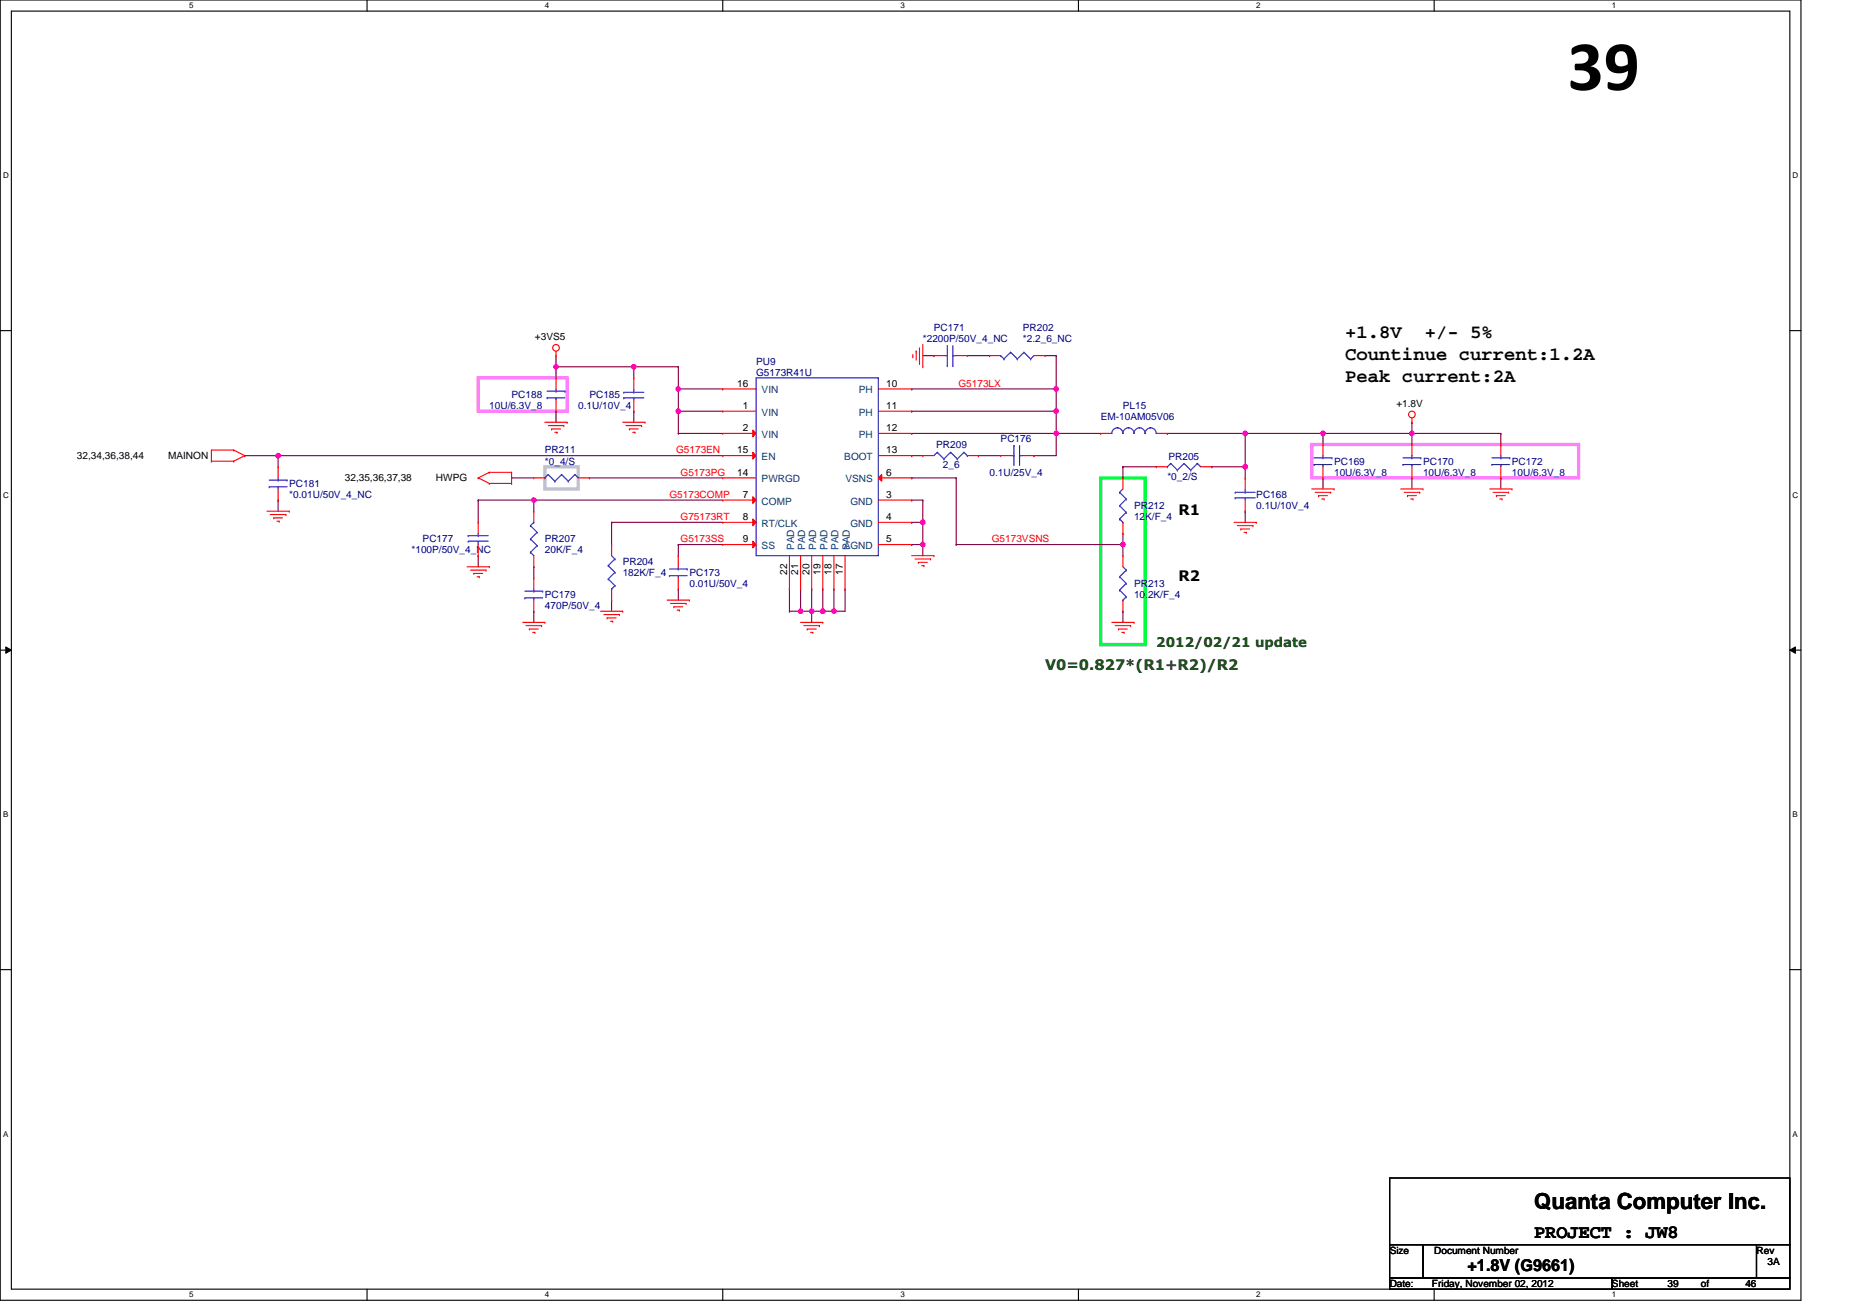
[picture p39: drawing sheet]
<svg xmlns="http://www.w3.org/2000/svg" width="297mm" height="210mm" viewBox="0 0 297 210" stroke-linecap="round" stroke-linejoin="round" font-family="sans-serif">
<defs><g id="words">
<text font-size="11.4" x="250.7" y="14.4">39</text>
<text font-size="3.6" x="245.4" y="193.5">Quanta Computer Inc.</text>
<g font-size="3">
<text x="215.2" y="57.6">Countinue current:1.2A</text>
<text x="215.2" y="54.1">+1.8V</text>
<text x="227.9" y="54.1">+/- 5%</text>
<text x="215.2" y="61.2">Peak current:2A</text>
<text x="245.4" y="198.1">PROJECT : JW8</text>
</g>
<text font-size="2.7" x="234.7" y="203.3">+1.8V (G9661)</text>
<g font-size="2.3">
<text x="188.5" y="82.3">R1</text>
<text x="188.5" y="93">R2</text>
</g>
<text font-size="2.3" fill="#004000" x="167.2" y="107.2">V0=0.827*(R1+R2)/R2</text>
<text font-size="2.1" fill="#004000" x="185" y="103.5">2012/02/21 update</text>
<g font-size="1.6" fill="#000080">
<text x="149.4" y="53">PC171</text>
<text x="163.6" y="53">PR202</text>
<text x="120.9" y="58.3">PU9</text>
<text x="147.6" y="54.8">*2200P/50V_4_NC</text>
<text x="163.6" y="54.8">*2.2_6_NC</text>
<text x="78.3" y="65.4">10U/6.3V_8</text>
<text x="81.8" y="63.7">PC188</text>
<text x="92.5" y="65.4">0.1U/10V_4</text>
<text x="94.3" y="63.7">PC185</text>
<text x="120.9" y="60.1">G5173R41U</text>
<text x="179.6" y="65.4">PL15</text>
<text x="149.7" y="71.7">PR209</text>
<text x="160.1" y="70.8">PC176</text>
<text x="176.1" y="67.2">EM-10AM05V06</text>
<text x="46.3" y="77.9">PC181</text>
<text x="87.2" y="72.5">PR211</text>
<text x="87.2" y="74.3">*0_4/S</text>
<text x="150.8" y="74.9">2_6</text>
<text x="158.3" y="76.1">0.1U/25V_4</text>
<text x="186.7" y="76.8">*0_2/S</text>
<text x="186.9" y="73.6">PR205</text>
<text x="213.4" y="74.3">PC169</text>
<text x="213.4" y="76.1">10U/6.3V_8</text>
<text x="227.6" y="74.3">PC170</text>
<text x="227.6" y="76.1">10U/6.3V_8</text>
<text x="241.8" y="74.3">PC172</text>
<text x="241.8" y="76.1">10U/6.3V_8</text>
<text x="46.3" y="79.7">*0.01U/50V_4_NC</text>
<text x="181.4" y="81.4">PR212</text>
<text x="181.4" y="83.2">12K/F_4</text>
<text x="201" y="79.7">PC168</text>
<text x="201" y="81.4">0.1U/10V_4</text>
<text x="65.8" y="88.6">*100P/50V_4_NC</text>
<text x="67.6" y="86.8">PC177</text>
<text x="87.2" y="86.8">PR207</text>
<text x="87.2" y="88.6">20K/F_4</text>
<text x="87.2" y="95.7">PC179</text>
<text x="99.6" y="90.3">PR204</text>
<text x="99.6" y="92.1">182K/F_4</text>
<text x="110.3" y="92.1">PC173</text>
<text x="110.3" y="93.9">0.01U/50V_4</text>
<text x="181.4" y="93.9">PR213</text>
<text x="181.4" y="95.7">10.2K/F_4</text>
<text x="87.2" y="97.4">470P/50V_4</text>
</g>
<g font-size="1.6">
<text x="85.6" y="54.4">+3VS5</text>
<text x="117.9" y="61.9">16</text>
<text x="118.8" y="65.4">1</text>
<text x="141.7" y="65.4">11</text>
<text x="141.7" y="61.9">10</text>
<text x="223.4" y="65.1">+1.8V</text>
<text x="118.8" y="69">2</text>
<text x="141.7" y="69">12</text>
<text x="12.3" y="73.4">32,34,36,38,44</text>
<text x="26.9" y="73.4">MAINON</text>
<text x="55.2" y="77">32,35,36,37,38</text>
<text x="69.7" y="77">HWPG</text>
<text x="117.9" y="76.1">14</text>
<text x="117.9" y="72.5">15</text>
<text x="141.7" y="76.1">6</text>
<text x="141.7" y="72.5">13</text>
<text x="118.8" y="79.6">7</text>
<text x="118.8" y="83.2">8</text>
<text x="141.7" y="79.6">3</text>
<text x="141.7" y="83.2">4</text>
<text x="118.8" y="86.8">9</text>
<text x="141.7" y="86.8">5</text>
<text x="125.9" y="91.9" transform="rotate(-90 125.9 91.9)">22</text>
<text x="127.7" y="91.9" transform="rotate(-90 127.7 91.9)">21</text>
<text x="129.5" y="91.9" transform="rotate(-90 129.5 91.9)">20</text>
<text x="131.2" y="91.9" transform="rotate(-90 131.2 91.9)">19</text>
<text x="133" y="91.9" transform="rotate(-90 133 91.9)">18</text>
<text x="134.8" y="91.9" transform="rotate(-90 134.8 91.9)">17</text>
<text x="222.3" y="200.6">Size</text>
<text x="229.4" y="200.6">Document Number</text>
<text x="281" y="200.6">Rev</text>
<text x="282.7" y="202.3">3A</text>
<text x="222.3" y="205.9">Date:</text>
<text x="229" y="205.9">Friday, November 02, 2012</text>
<text x="257.8" y="205.9">Sheet</text>
<text x="266.7" y="205.9">39</text>
<text x="272.1" y="205.9">of</text>
<text x="279.2" y="205.9">46</text>
</g>
<g font-size="1.6" fill="#004080">
<text x="121.8" y="62.9">VIN</text>
<text x="137.4" y="62.9">PH</text>
<text x="121.8" y="70.1">VIN</text>
<text x="121.8" y="66.5">VIN</text>
<text x="137.4" y="66.5">PH</text>
<text x="137.4" y="70.1">PH</text>
<text x="121.8" y="77.2">PWRGD</text>
<text x="121.8" y="73.6">EN</text>
<text x="135.1" y="73.6">BOOT</text>
<text x="135.2" y="77.2">VSNS</text>
<text x="121.8" y="80.7">COMP</text>
<text x="136" y="80.7">GND</text>
<text x="121.8" y="84.3">RT/CLK</text>
<text x="121.8" y="87.8">SS</text>
<text x="127" y="88" transform="rotate(-90 127 88)">PAD</text>
<text x="128.8" y="88" transform="rotate(-90 128.8 88)">PAD</text>
<text x="130.6" y="88" transform="rotate(-90 130.6 88)">PAD</text>
<text x="132.4" y="88" transform="rotate(-90 132.4 88)">PAD</text>
<text x="134.1" y="88" transform="rotate(-90 134.1 88)">PAD</text>
<text x="135" y="87.8">AGND</text>
<text x="135.9" y="88" transform="rotate(-90 135.9 88)">PAD</text>
<text x="136" y="84.3">GND</text>
</g>
<g font-size="1.6" fill="#f00">
<text x="153.3" y="61.9">G5173LX</text>
<text x="108.1" y="72.5">G5173EN</text>
<text x="108.9" y="76.1">G5173PG</text>
<text x="107.1" y="79.7">G5173COMP</text>
<text x="108.9" y="83.2">G75173RT</text>
<text x="108.9" y="86.8">G5173SS</text>
<text x="158.6" y="86.8">G5173VSNS</text>
</g>
<g font-size="1.3">
<text x="30.3" y="1.3">5</text>
<text x="87.2" y="1.3">4</text>
<text x="144.1" y="1.3">3</text>
<text x="201" y="1.3">2</text>
<text x="257.8" y="1.3">1</text>
<text x=".5" y="28.5">D</text>
<text x="286.7" y="28.5">D</text>
<text x=".5" y="79.6">C</text>
<text x="286.7" y="79.6">C</text>
<text x=".5" y="130.7">B</text>
<text x="286.7" y="130.7">B</text>
<text x=".5" y="181.8">A</text>
<text x="286.7" y="181.8">A</text>
<text x="30.3" y="207.6">5</text>
<text x="87.2" y="207.6">4</text>
<text x="144.1" y="207.6">3</text>
<text x="201" y="207.6">2</text>
<text x="257.8" y="207.6">1</text>
</g>
</g></defs>
<path d="M0 0h288.1v208h-288.1zM1.8 1.8h284.5v204.4h-284.5z" fill="none" stroke="#000" stroke-width=".18"/>
<g fill="#fff">
<path d="M30.3 .2h.7v1.4h-.7z"/>
<path d="M30.3 206.4h.7v1.4h-.7z"/>
</g>
<path d="M58.7 0v1.8M58.7 206.2v1.8" fill="none" stroke="#000" stroke-width=".18"/>
<g fill="#fff">
<path d="M87.2 .2h.7v1.4h-.7z"/>
<path d="M87.2 206.4h.7v1.4h-.7z"/>
</g>
<path d="M115.6 0v1.8M115.6 206.2v1.8" fill="none" stroke="#000" stroke-width=".18"/>
<g fill="#fff">
<path d="M144.1 .2h.7v1.4h-.7z"/>
<path d="M144.1 206.4h.7v1.4h-.7z"/>
</g>
<path d="M172.5 0v1.8M172.5 206.2v1.8" fill="none" stroke="#000" stroke-width=".18"/>
<g fill="#fff">
<path d="M201 .2h.7v1.4h-.7z"/>
<path d="M201 206.4h.7v1.4h-.7z"/>
</g>
<path d="M229.4 0v1.8M229.4 206.2v1.8" fill="none" stroke="#000" stroke-width=".18"/>
<g fill="#fff">
<path d="M257.8 .2h.8v1.4h-.8z"/>
<path d="M257.8 206.4h.8v1.4h-.8z"/>
<path d="M.5 27.3h.9v1.5h-.9z"/>
<path d="M286.7 27.3h1v1.5h-1z"/>
<path d="M.5 78.5h.9v1.4h-.9z"/>
<path d="M286.7 78.5h1v1.4h-1z"/>
</g>
<path d="M0 52.9h1.8M286.3 52.9h1.8" fill="none" stroke="#000" stroke-width=".18"/>
<g fill="#fff">
<path d="M.5 129.6h.8v1.4h-.8z"/>
<path d="M286.7 129.6h.9v1.4h-.9z"/>
</g>
<path d="M0 104h1.8M286.3 104h1.8" fill="none" stroke="#000" stroke-width=".18"/>
<path d="M.9 103.5l.9 .5-.9 .5zM286.3 104l.9-.5v1z" fill="#000"/>
<path d="M.9 103.5l.9 .5-.9 .5zM286.3 104l.9-.5v1z" fill="none" stroke="#000" stroke-width=".16"/>
<g fill="#fff">
<path d="M.5 180.7h.8v1.4h-.8z"/>
<path d="M286.7 180.7h.9v1.4h-.9z"/>
</g>
<path d="M0 155.1h1.8M286.3 155.1h1.8" fill="none" stroke="#000" stroke-width=".18"/>
<path d="M176.1 76.5h7.1v26.6h-7.1z" fill="none" stroke="#00ff40" stroke-width=".53"/>
<path d="M87.2 74.7h5.3v3.5h-5.3z" fill="none" stroke="#c0c0c0" stroke-width=".53"/>
<path d="M76.5 60.5h14.2v5.3h-14.2zM209.8 71.1h42.7v5.4h-42.7z" fill="none" stroke="#ff80ff" stroke-width=".53"/>
<path d="M225.8 76.5h.1M225.8 69.3h.1M225.8 76.5v1.7M225.8 69.3h14.3M240.1 76.5h.1M240.1 69.3h.1M240.1 69.3v1.8M240.1 76.5v1.7" fill="none" stroke="#800040" stroke-width=".18"/>
<circle cx="225.8" cy="69.3" r=".35" fill="#f0f"/>
<circle cx="225.8" cy="69.3" r=".35" fill="none" stroke="#f0f" stroke-width=".18"/>
<g fill="none" stroke="#800040" stroke-width=".18">
<path d="M145.8 72.9h.1M145.8 72.9h1.8M168.9 65.8h.1M168.9 65.8v3.5M179.6 74.7h.1M179.6 74.7h5.4M179.6 74.7v1.8M193.8 74.7h.1M193.8 74.7h5.4M199.2 74.7h.1M199.2 74.7v1.8M128.1 97.8h.1"/>
<path d="M128.1 97.8h1.7M131.6 94.2h.1M131.6 94.2v3.6M135.2 94.2h.1M135.2 94.2v3.6M199.2 81.8h.1M199.2 81.8v1.8"/>
</g>
<circle cx="168.9" cy="65.8" r=".35" fill="#f0f"/>
<circle cx="168.9" cy="65.8" r=".35" fill="none" stroke="#f0f" stroke-width=".18"/>
<path d="M168.9 69.3h.1M168.9 69.3h7.2M211.6 69.3h.1M225.8 67.6h.1M225.8 67.6v1.7h-14.2M152.9 87.1h.1M179.6 85.3h.1M179.6 85.3v1.8h-26.7" fill="none" stroke="#800040" stroke-width=".18"/>
<circle cx="168.9" cy="69.3" r=".35" fill="#f0f"/>
<circle cx="168.9" cy="69.3" r=".35" fill="none" stroke="#f0f" stroke-width=".18"/>
<g fill="none" stroke="#800040" stroke-width=".18">
<path d="M156.5 72.9h.1M156.5 72.9h3.6M165.4 72.9h.1M168.9 69.3h.1M168.9 69.3v3.6h-3.5M76.5 80h.1M76.5 88.9h.1M76.5 80h8.9M76.5 80v3.6M76.5 88.9v1.8M85.4 97.8h.1M85.4 97.8v1.8"/>
<path d="M147.6 87.1h.1M147.6 87.1v1.8"/>
</g>
<circle cx="147.6" cy="87.1" r=".35" fill="#f0f"/>
<circle cx="147.6" cy="87.1" r=".35" fill="none" stroke="#f0f" stroke-width=".18"/>
<path d="M145.8 83.6h.1M145.8 83.6h1.8" fill="none" stroke="#800040" stroke-width=".18"/>
<circle cx="147.6" cy="83.6" r=".35" fill="#f0f"/>
<circle cx="147.6" cy="83.6" r=".35" fill="none" stroke="#f0f" stroke-width=".18"/>
<path d="M129.8 97.8h.1M129.8 97.8v1.8M145.8 87.1h.1M145.8 80h.1M145.8 80h1.8M147.6 80h.1M147.6 83.6h.1M147.6 80v7.1h-1.8" fill="none" stroke="#800040" stroke-width=".18"/>
<circle cx="129.8" cy="97.8" r=".35" fill="#f0f"/>
<circle cx="129.8" cy="97.8" r=".35" fill="none" stroke="#f0f" stroke-width=".18"/>
<g fill="none" stroke="#800040" stroke-width=".18">
<path d="M44.5 72.9h.1M44.5 72.9h71.1M145.8 62.2h.1M145.8 69.3h.1M145.8 62.2h23.1M145.8 69.3h23.1M85.4 90.7h.1M85.4 80h.1M85.4 80v1.8M85.4 90.7v1.8M97.8 83.6h.1M97.8 96h.1"/>
<path d="M97.8 83.6h17.8M97.8 83.6v3.5M97.8 96v1.8M108.5 94.2h.1M108.5 87.1h.1M108.5 87.1v1.8M108.5 94.2v1.8M108.5 87.1h7.1"/>
</g>
<circle cx="44.5" cy="72.9" r=".35" fill="#f0f"/>
<circle cx="44.5" cy="72.9" r=".35" fill="none" stroke="#f0f" stroke-width=".18"/>
<path d="M108.5 65.8h.1M108.5 69.3h.1M108.5 65.8h7.1M108.5 69.3h7.1M108.5 65.8v3.5M44.5 80h.1M44.5 80v1.8" fill="none" stroke="#800040" stroke-width=".18"/>
<circle cx="108.5" cy="65.8" r=".35" fill="#f0f"/>
<circle cx="108.5" cy="65.8" r=".35" fill="none" stroke="#f0f" stroke-width=".18"/>
<path d="M108.5 62.2h.1M108.5 62.2v3.6M108.5 62.2h7.1M179.6 87.1h.1M179.6 87.1v1.8" fill="none" stroke="#800040" stroke-width=".18"/>
<circle cx="179.6" cy="87.1" r=".35" fill="#f0f"/>
<circle cx="179.6" cy="87.1" r=".35" fill="none" stroke="#f0f" stroke-width=".18"/>
<path d="M44.5 72.9h.1M44.5 72.9v1.8M199.2 69.3h.1M199.2 69.3h12.4M211.6 69.3h.1M211.6 69.3v1.8M225.8 69.3h.1M225.8 69.3v1.8M179.6 97.8h.1M179.6 97.8v1.8" fill="none" stroke="#800040" stroke-width=".18"/>
<circle cx="211.6" cy="69.3" r=".35" fill="#f0f"/>
<circle cx="211.6" cy="69.3" r=".35" fill="none" stroke="#f0f" stroke-width=".18"/>
<circle cx="199.2" cy="69.3" r=".35" fill="#f0f"/>
<circle cx="199.2" cy="69.3" r=".35" fill="none" stroke="#f0f" stroke-width=".18"/>
<path d="M186.7 69.3h.1M186.7 69.3h12.5M133.4 94.2h.1M133.4 94.2v3.6" fill="none" stroke="#800040" stroke-width=".18"/>
<circle cx="133.4" cy="97.8" r=".35" fill="#f0f"/>
<circle cx="133.4" cy="97.8" r=".35" fill="none" stroke="#f0f" stroke-width=".18"/>
<path d="M128.1 94.2h.1M128.1 94.2v3.6M133.4 97.8h.1M133.4 97.8h1.8" fill="none" stroke="#800040" stroke-width=".18"/>
<circle cx="128.1" cy="97.8" r=".35" fill="#f0f"/>
<circle cx="128.1" cy="97.8" r=".35" fill="none" stroke="#f0f" stroke-width=".18"/>
<g fill="none" stroke="#800040" stroke-width=".18">
<path d="M145.8 76.5h.1M145.8 76.5h7.1M152.9 76.5h.1M152.9 76.5v10.6M211.6 76.5h.1M211.6 76.5v1.7M126.3 94.2h.1M126.3 94.2v3.6M129.8 94.2h.1M129.8 97.8h.1M129.8 94.2v3.6M129.8 97.8h3.6"/>
<path d="M131.6 97.8h.1"/>
</g>
<circle cx="131.6" cy="97.8" r=".35" fill="#f0f"/>
<circle cx="131.6" cy="97.8" r=".35" fill="none" stroke="#f0f" stroke-width=".18"/>
<path d="M85.4 80h.1M85.4 80h30.2M126.3 97.8h.1M126.3 97.8h1.8" fill="none" stroke="#800040" stroke-width=".18"/>
<circle cx="85.4" cy="80" r=".35" fill="#f0f"/>
<circle cx="85.4" cy="80" r=".35" fill="none" stroke="#f0f" stroke-width=".18"/>
<path d="M199.2 69.3h.1M199.2 69.3v5.4" fill="none" stroke="#800040" stroke-width=".18"/>
<circle cx="199.2" cy="74.7" r=".35" fill="#f0f"/>
<circle cx="199.2" cy="74.7" r=".35" fill="none" stroke="#f0f" stroke-width=".18"/>
<g fill="none" stroke="#800040" stroke-width=".18">
<path d="M88.9 58.7h.1M88.9 58.7h12.5M101.4 58.7h.1M101.4 58.7v1.8M39.2 72.9h.1M39.2 72.9h5.3M81.8 76.5h.1M81.8 76.5h3.6M94.3 76.5h.1M94.3 76.5h21.3M145.8 65.8h.1M168.9 62.2h.1"/>
<path d="M168.9 62.2v3.6h-23.1"/>
</g>
<circle cx="88.9" cy="58.7" r=".35" fill="#f0f"/>
<circle cx="88.9" cy="58.7" r=".35" fill="none" stroke="#f0f" stroke-width=".18"/>
<path d="M88.9 56.9h.1M88.9 56.9v1.8M101.4 58.7h.1M101.4 58.7h7.1M88.9 65.8h.1M88.9 65.8v1.8M101.4 65.8h.1M101.4 65.8v1.8" fill="none" stroke="#800040" stroke-width=".18"/>
<circle cx="101.4" cy="58.7" r=".35" fill="#f0f"/>
<circle cx="101.4" cy="58.7" r=".35" fill="none" stroke="#f0f" stroke-width=".18"/>
<path d="M108.5 58.7h.1M108.5 58.7v3.5" fill="none" stroke="#800040" stroke-width=".18"/>
<circle cx="108.5" cy="62.2" r=".35" fill="#f0f"/>
<circle cx="108.5" cy="62.2" r=".35" fill="none" stroke="#f0f" stroke-width=".18"/>
<path d="M88.9 58.7h.1M88.9 58.7v1.8M154.7 56.9h3.6M158.3 56.9h.1M167.2 56.9h1.7M168.9 56.9h.1M168.9 56.9v5.3M168.9 62.2h.1" fill="none" stroke="#800040" stroke-width=".18"/>
<circle cx="168.9" cy="62.2" r=".35" fill="#f0f"/>
<circle cx="168.9" cy="62.2" r=".35" fill="none" stroke="#f0f" stroke-width=".18"/>
<path d="M147.6 56.9h1.8M149.4 56.9h.1" fill="none" stroke="#800040" stroke-width=".18"/>
<g fill="none" stroke="#f00" stroke-width=".18">
<path d="M88.9 56.9h.1M88.9 56.2v.7M146 57.1h.1M146 56.7v.4M146.5 56.2h.1M146.5 56.2v1.4M147.1 58.1h.1M147.1 55.7v2.4M147.6 58.7h.1M147.6 55.1v3.6M33.8 73.8h.1M33.8 72h.1"/>
<path d="M33.8 72h3.6M33.8 73.8h3.6M33.8 72v1.8M37.4 72h.1M37.4 73.8h.1M37.4 72l1.8 .9M39.2 72.9h.1M39.2 72.9l-1.8 .9M76.5 76.5h.1M76.5 76.5l1.8 .8M78.3 75.6h.1M78.3 77.3h.1"/>
<path d="M78.3 75.6l-1.8 .9M78.3 75.6h3.5M78.3 77.3h3.5M81.8 75.6h.1M81.8 77.3h.1M81.8 75.6v1.7M87.2 67.6h3.5M87.7 68.1h2.5M88.2 68.6h.1M88.2 68.6h1.5M88.8 69.2h.3M89.1 69.2h.1"/>
<path d="M90.2 68.1h.1M90.7 67.6h.1M99.6 67.6h3.6M100.1 68.1h2.5M100.7 68.6h.1M100.7 68.6h1.4M101.2 69.2h.4M101.6 69.2h.1M102.6 68.1h.1M103.2 67.6h.1M209.8 78.2h3.6M210.4 78.8h2.5"/>
<path d="M210.9 79.3h.1M210.9 79.3h1.4M211.4 79.8h.4M211.8 79.8h.1M212.9 78.8h.1M213.4 78.2h.1M224.1 78.2h3.5M224.6 78.8h2.5M225.1 79.3h.1M225.1 79.3h1.5M225.7 79.8h.3M225.8 67.6h.1"/>
<path d="M225.8 66.9v.7M226 79.8h.1M227.1 78.8h.1M227.6 78.2h.1M238.3 78.2h3.5M238.8 78.8h2.5M239.4 79.3h.1M239.4 79.3h1.4M239.9 79.8h.3M240.2 79.8h.1M241.3 78.8h.1M241.8 78.2h.1"/>
<path d="M42.7 81.8h3.6M43.2 82.3h2.5M43.8 82.9h.1M43.8 82.9h1.4M44.3 83.4h.4M44.7 83.4h.1M45.7 82.3h.1M46.3 81.8h.1M74.7 90.7h3.6M75.2 91.2h2.5M75.8 91.7h.1M75.8 91.7h1.4"/>
<path d="M76.3 92.3h.4M76.7 92.3h.1M77.7 91.2h.1M78.3 90.7h.1M83.6 99.6h3.6M87.2 99.6h.1M96.1 97.8h3.5M96.6 98.3h2.5M97.1 98.9h.1M97.1 98.9h1.4M97.7 99.4h.3M98 99.4h.1"/>
<path d="M99.1 98.3h.1M99.6 97.8h.1M106.7 96h3.6M107.3 96.5h2.4M107.8 97.1h.1M107.8 97.1h1.4M108.3 97.6h.4M108.7 97.6h.1M109.7 96.5h.1M110.3 96h.1M128.1 99.6h3.5M131.6 99.6h.1"/>
<path d="M145.8 88.9h3.6M146.4 89.4h2.5M146.9 90h.1M146.9 90h1.4M147.4 90.5h.4M147.8 90.5h.1M148.9 89.4h.1M149.4 88.9h.1M177.8 99.6h3.6M181.4 99.6h.1M197.4 83.6h3.6M197.9 84.1h2.5"/>
<path d="M198.5 84.6h.1M198.5 84.6h1.4M199 85.2h.4M199.4 85.2h.1M200.4 84.1h.1M201 83.6h.1M84.1 100.1h2.5M84.7 100.6h.1M84.7 100.6h1.4M85.2 101.2h.4M85.6 101.2h.1M86.6 100.1h.1"/>
<path d="M128.6 100.1h2.5M129.1 100.6h.1M129.1 100.6h1.4M129.7 101.2h.3M130 101.2h.1M131.1 100.1h.1M178.4 100.1h2.5M178.9 100.6h.1M178.9 100.6h1.4M179.4 101.2h.4M179.8 101.2h.1M180.9 100.1h.1"/>
<circle cx="88.9" cy="55.6" r=".53"/>
<circle cx="225.8" cy="66.3" r=".53"/>
</g>
<path d="M222.3 188.5h64v10.6h-64zM222.3 199.1h5.3v5.4h-5.3zM227.6 199.1h53.4v5.4h-53.4zM281 199.1h5.3v5.4h-5.3zM222.3 204.5h35.5v1.7h-35.5zM257.8 204.5h28.5v1.7h-28.5z" fill="none" stroke="#000" stroke-width=".18"/>
<path d="M120.9 60.5h19.6v28.4h-19.6z" fill="none" stroke="#00f" stroke-width=".18"/>
<path d="M140.5 76.5l.5-.6v1.1z" fill="#f00"/>
<path d="M115.6 62.2h.1M115.6 62.2h5.3M140.5 76.5l.5-.6v1.1zM140.5 76.5h5.3M145.8 76.5h.1" fill="none" stroke="#f00" stroke-width=".18"/>
<path d="M120.4 68.8l.5 .5-.5 .6z" fill="#f00"/>
<g fill="none" stroke="#f00" stroke-width=".18">
<path d="M115.6 69.3h.1M115.6 76.5h.1M115.6 65.8h.1M115.6 69.3h5.3M115.6 76.5h5.3M115.6 65.8h5.3M120.4 68.8l.5 .5-.5 .6zM140.5 69.3h5.3M140.5 72.9h5.3M140.5 65.8h5.3M140.5 62.2h5.3M145.8 72.9h.1"/>
<path d="M145.8 65.8h.1M145.8 69.3h.1M145.8 62.2h.1"/>
</g>
<path d="M120.4 72.4l.5 .5-.5 .5z" fill="#f00"/>
<path d="M115.6 72.9h.1M115.6 72.9h5.3M120.4 72.4l.5 .5-.5 .5zM140.5 80h5.3M145.8 80h.1" fill="none" stroke="#f00" stroke-width=".18"/>
<path d="M120.4 79.5l.5 .5-.5 .5z" fill="#f00"/>
<path d="M120.4 79.5l.5 .5-.5 .5zM115.6 80h.1M115.6 80h5.3" fill="none" stroke="#f00" stroke-width=".18"/>
<path d="M120.4 83l.5 .6-.5 .5z" fill="#f00"/>
<path d="M115.6 83.6h.1M115.6 83.6h5.3M120.4 83l.5 .6-.5 .5z" fill="none" stroke="#f00" stroke-width=".18"/>
<path d="M120.4 86.6l.5 .5-.5 .6z" fill="#f00"/>
<g fill="none" stroke="#f00" stroke-width=".18">
<path d="M149.4 56.9h.1M149.4 56.9h1.8M152.9 56.9h1.8M154.7 56.9h.1M158.3 56.9h.1M158.3 56.9h1.8M165.4 56.9h1.8M167.2 56.9h.1M44.5 74.7h.1M44.5 74.7v1.8M44.5 78.2v1.8M85.4 76.5h.1"/>
<path d="M85.4 76.5h1.8M88.9 65.8h.1M88.9 60.5h.1M88.9 60.5v1.7M88.9 64v1.8M92.5 76.5h1.8M94.3 76.5h.1M101.4 65.8h.1M101.4 60.5h.1M101.4 60.5v1.7M101.4 64v1.8M147.6 72.9h.1"/>
<path d="M147.6 72.9h1.8M154.7 72.9h1.8M156.5 72.9h.1M160.1 72.9h.1M160.1 72.9h1.7M163.6 72.9h1.8M165.4 72.9h.1M176.1 69.3h.1M176.1 69.3h1.7M179.6 76.5h.1M179.6 76.5v1.7M185 74.7h.1"/>
<path d="M185 74.7h1.7M185 69.3h1.7M186.7 69.3h.1M192.1 74.7h1.7M193.8 74.7h.1M199.2 76.5h.1M199.2 76.5v1.7M211.6 76.5h.1M211.6 71.1h.1M211.6 71.1v1.8M211.6 74.7v1.8M225.8 76.5h.1"/>
<path d="M225.8 71.1h.1M225.8 71.1v1.8M225.8 74.7v1.8M240.1 76.5h.1M240.1 71.1h.1M240.1 71.1v1.8M240.1 74.7v1.8M44.5 80h.1M76.5 83.6h.1M76.5 88.9h.1M76.5 83.6v1.7M76.5 87.1v1.8"/>
<path d="M85.4 90.7h.1M85.4 81.8h.1M85.4 92.5h.1M85.4 97.8h.1M85.4 81.8v1.8M85.4 88.9v1.8M85.4 92.5v1.7M85.4 96v1.8M97.8 87.1h.1M97.8 96h.1M97.8 87.1v1.8M97.8 94.2v1.8"/>
<path d="M108.5 88.9h.1M108.5 94.2h.1M108.5 88.9v1.8M108.5 92.5v1.7M115.6 87.1h.1M115.6 87.1h5.3M120.4 86.6l.5 .5-.5 .6zM126.3 94.2h.1M126.3 88.9v5.3M128.1 94.2h.1M128.1 88.9v5.3M129.8 94.2h.1"/>
<path d="M129.8 88.9v5.3M131.6 94.2h.1M131.6 88.9v5.3M133.4 94.2h.1M133.4 88.9v5.3M135.2 94.2h.1M135.2 88.9v5.3M140.5 87.1h5.3M140.5 83.6h5.3M145.8 83.6h.1M145.8 87.1h.1M179.6 85.3h.1"/>
<path d="M179.6 88.9h.1M179.6 97.8h.1M179.6 83.6v1.7M179.6 88.9v1.8M179.6 96v1.8M199.2 81.8h.1M199.2 80v1.8"/>
</g>
<g fill="none" stroke="#00f" stroke-width=".18">
<path d="M151.2 56.9h.3M151.5 56.9h.1M151.5 58.5h.1M151.5 55.3v3.2M152.4 58.5h.1M152.4 56.9h.1M152.4 56.9h.5M152.4 55.3v3.2M160.1 56.9h.1M160.1 56.9l.5 .5M160.6 57.4h.1M161.7 56.4h.1"/>
<path d="M161.7 56.4l1 1M161.7 56.4l-1.1 1M162.7 57.4h.1M163.8 56.4h.1M163.8 56.4l1.1 1M163.8 56.4l-1.1 1M164.9 57.4h.1M165.4 56.9l-.5 .5M43.1 77.9h.1M43.1 77.9h2.8M43.1 76.8h2.8M44.5 76.8h.1"/>
<path d="M44.5 77.9h.1M44.5 76.5v.3M44.5 77.9v.3M45.9 76.8h.1M87.2 76.5h.1M87.5 63.7h.1M87.5 62.6h2.9M87.5 63.7h2.9M87.7 75.9h.1M87.7 75.9l1.1 1.1M87.7 75.9l-.5 .6M88.8 77h.1"/>
<path d="M88.9 63.7h.1M88.9 62.6h.1M88.9 62.2v.4M88.9 63.7v.3M89.8 75.9h.1M89.8 75.9l1.1 1.1M89.8 75.9l-1 1.1M90.4 62.6h.1M90.9 77h.1M92 75.9h.1M92 75.9l.5 .6M92 75.9l-1.1 1.1"/>
<path d="M99.8 62.8h.1M99.8 63.7h.1M99.8 63.7h3.2M99.8 62.8h3.2M101.4 63.7h.1M101.4 62.8h.1M101.4 62.2v.6M101.4 63.7v.3M149.9 72.4h.1M149.9 72.4l-.5 .5M149.9 72.4l1.1 1M151 73.4h.1"/>
<path d="M152.1 72.4h.1M152.1 72.4l-1.1 1M152.1 72.4l1 1M153.1 73.4h.1M154.2 72.4h.1M154.2 72.4l-1.1 1M154.2 72.4l.5 .5M154.7 72.9h.1M161.8 72.9h.4M162.2 72.9h.1M162.2 71.3h.1M162.2 71.3v3.2"/>
<path d="M163.1 71.3h.1M163.1 72.9h.1M163.1 72.9h.5M163.1 71.3v3.2M177.8 69.3a.88 .88 0 0 1 .9-.8 .88 .88 0 0 1 .9 .8M179.1 78.8h.1M179.1 78.8l1.1 1M179.6 69.3a.88 .88 0 0 1 .9-.8 .88 .88 0 0 1 .9 .8 .88 .88 0 0 1 .9-.8 .88 .88 0 0 1 .9 .8M179.6 78.2l-.5 .6M180.2 79.8h.1M180.2 79.8l-1.1 1.1M183.2 69.3a.88 .88 0 0 1 .9-.8 .88 .88 0 0 1 .8 .8"/>
<path d="M186.7 74.7h.1M187.3 74.1h.1M187.3 74.1l1 1.1M187.3 74.1l-.6 .6M188.3 75.2h.1M189.4 74.1h.1M189.4 74.1l1.1 1.1M189.4 74.1l-1.1 1.1M190.5 75.2h.1M191.5 74.1h.1M191.5 74.1l.6 .6M191.5 74.1l-1 1.1"/>
<path d="M197.6 78.8h.1M197.6 79.7h.1M197.6 78.8h3.2M197.6 79.7h3.2M199.2 79.7h.1M199.2 78.8h.1M199.2 78.2v.6M199.2 79.7v.3M210.2 74.3h.1M210.2 73.3h2.8M210.2 74.3h2.8M211.6 74.3h.1"/>
<path d="M211.6 73.3h.1M211.6 72.9v.4M211.6 74.3v.4M213 73.3h.1M224.4 74.3h.1M224.4 73.3h2.9M224.4 74.3h2.9M225.8 74.3h.1M225.8 73.3h.1M225.8 72.9v.4M225.8 74.3v.4M227.3 73.3h.1"/>
<path d="M238.6 74.3h.1M238.6 73.3h2.9M238.6 74.3h2.9M240.1 74.3h.1M240.1 73.3h.1M240.1 72.9v.4M240.1 74.3v.4M241.5 73.3h.1M74.9 86.6h.1M74.9 85.7h.1M74.9 86.6h3.2M74.9 85.7h3.2"/>
<path d="M76.5 85.7h.1M76.5 86.6h.1M76.5 85.3v.4M76.5 86.6v.5M84 95.7h.1M84 95.7h2.8M84 94.6h2.8M84.8 88.4h.1M84.8 86.2h.1M84.8 84.1h.1M84.8 88.4l.6 .5M84.8 86.2l1.1 1.1"/>
<path d="M84.8 84.1l1.1 1.1M85.4 83.6h.1M85.4 94.6h.1M85.4 95.7h.1M85.4 83.6l-.6 .5M85.4 94.2v.4M85.4 95.7v.3M85.9 87.3h.1M85.9 85.2h.1M85.9 87.3l-1.1 1.1M85.9 85.2l-1.1 1M86.8 94.6h.1"/>
<path d="M97.3 90.5h.1M97.3 92.6h.1M97.3 90.5l1.1 1.1M97.3 92.6l1.1 1.1M97.8 94.2h.1M97.8 88.9l.6 .5M98.4 89.4h.1M98.4 91.6h.1M98.4 93.7h.1M98.4 89.4l-1.1 1.1M98.4 91.6l-1.1 1M98.4 93.7l-.6 .5"/>
<path d="M107.1 92.1h.1M107.1 92.1h2.8M107.1 91h2.8M108.5 91h.1M108.5 92.1h.1M108.5 90.7v.3M108.5 92.1v.4M109.9 91h.1M179.1 80.9h.1M179.1 83h.1M179.1 92.3h.1M179.1 94.4h.1"/>
<path d="M179.1 80.9l1.1 1.1M179.1 83l.5 .6M179.1 92.3l1.1 1M179.1 94.4l1.1 1.1M179.6 83.6h.1M179.6 96h.1M179.6 90.7l.6 .5M180.2 82h.1M180.2 91.2h.1M180.2 93.3h.1M180.2 95.5h.1M180.2 82l-1.1 1"/>
<path d="M180.2 91.2l-1.1 1.1M180.2 93.3l-1.1 1.1M180.2 95.5l-.6 .5"/>
</g>
<circle cx="225.8" cy="69.3" r=".35" fill="#f0f"/>
<circle cx="225.8" cy="69.3" r=".35" fill="none" stroke="#f0f" stroke-width=".18"/>
<circle cx="168.9" cy="65.8" r=".35" fill="#f0f"/>
<circle cx="168.9" cy="65.8" r=".35" fill="none" stroke="#f0f" stroke-width=".18"/>
<circle cx="168.9" cy="69.3" r=".35" fill="#f0f"/>
<circle cx="168.9" cy="69.3" r=".35" fill="none" stroke="#f0f" stroke-width=".18"/>
<circle cx="147.6" cy="87.1" r=".35" fill="#f0f"/>
<circle cx="147.6" cy="87.1" r=".35" fill="none" stroke="#f0f" stroke-width=".18"/>
<circle cx="147.6" cy="83.6" r=".35" fill="#f0f"/>
<circle cx="147.6" cy="83.6" r=".35" fill="none" stroke="#f0f" stroke-width=".18"/>
<circle cx="129.8" cy="97.8" r=".35" fill="#f0f"/>
<circle cx="129.8" cy="97.8" r=".35" fill="none" stroke="#f0f" stroke-width=".18"/>
<circle cx="44.5" cy="72.9" r=".35" fill="#f0f"/>
<circle cx="44.5" cy="72.9" r=".35" fill="none" stroke="#f0f" stroke-width=".18"/>
<circle cx="108.5" cy="65.8" r=".35" fill="#f0f"/>
<circle cx="108.5" cy="65.8" r=".35" fill="none" stroke="#f0f" stroke-width=".18"/>
<circle cx="179.6" cy="87.1" r=".35" fill="#f0f"/>
<circle cx="179.6" cy="87.1" r=".35" fill="none" stroke="#f0f" stroke-width=".18"/>
<circle cx="211.6" cy="69.3" r=".35" fill="#f0f"/>
<circle cx="211.6" cy="69.3" r=".35" fill="none" stroke="#f0f" stroke-width=".18"/>
<circle cx="199.2" cy="69.3" r=".35" fill="#f0f"/>
<circle cx="199.2" cy="69.3" r=".35" fill="none" stroke="#f0f" stroke-width=".18"/>
<circle cx="133.4" cy="97.8" r=".35" fill="#f0f"/>
<circle cx="133.4" cy="97.8" r=".35" fill="none" stroke="#f0f" stroke-width=".18"/>
<circle cx="128.1" cy="97.8" r=".35" fill="#f0f"/>
<circle cx="128.1" cy="97.8" r=".35" fill="none" stroke="#f0f" stroke-width=".18"/>
<circle cx="131.6" cy="97.8" r=".35" fill="#f0f"/>
<circle cx="131.6" cy="97.8" r=".35" fill="none" stroke="#f0f" stroke-width=".18"/>
<circle cx="85.4" cy="80" r=".35" fill="#f0f"/>
<circle cx="85.4" cy="80" r=".35" fill="none" stroke="#f0f" stroke-width=".18"/>
<circle cx="199.2" cy="74.7" r=".35" fill="#f0f"/>
<circle cx="199.2" cy="74.7" r=".35" fill="none" stroke="#f0f" stroke-width=".18"/>
<circle cx="88.9" cy="58.7" r=".35" fill="#f0f"/>
<circle cx="88.9" cy="58.7" r=".35" fill="none" stroke="#f0f" stroke-width=".18"/>
<circle cx="101.4" cy="58.7" r=".35" fill="#f0f"/>
<circle cx="101.4" cy="58.7" r=".35" fill="none" stroke="#f0f" stroke-width=".18"/>
<circle cx="108.5" cy="62.2" r=".35" fill="#f0f"/>
<circle cx="108.5" cy="62.2" r=".35" fill="none" stroke="#f0f" stroke-width=".18"/>
<circle cx="168.9" cy="62.2" r=".35" fill="#f0f"/>
<circle cx="168.9" cy="62.2" r=".35" fill="none" stroke="#f0f" stroke-width=".18"/>
<use href="#words"/>
</svg>
